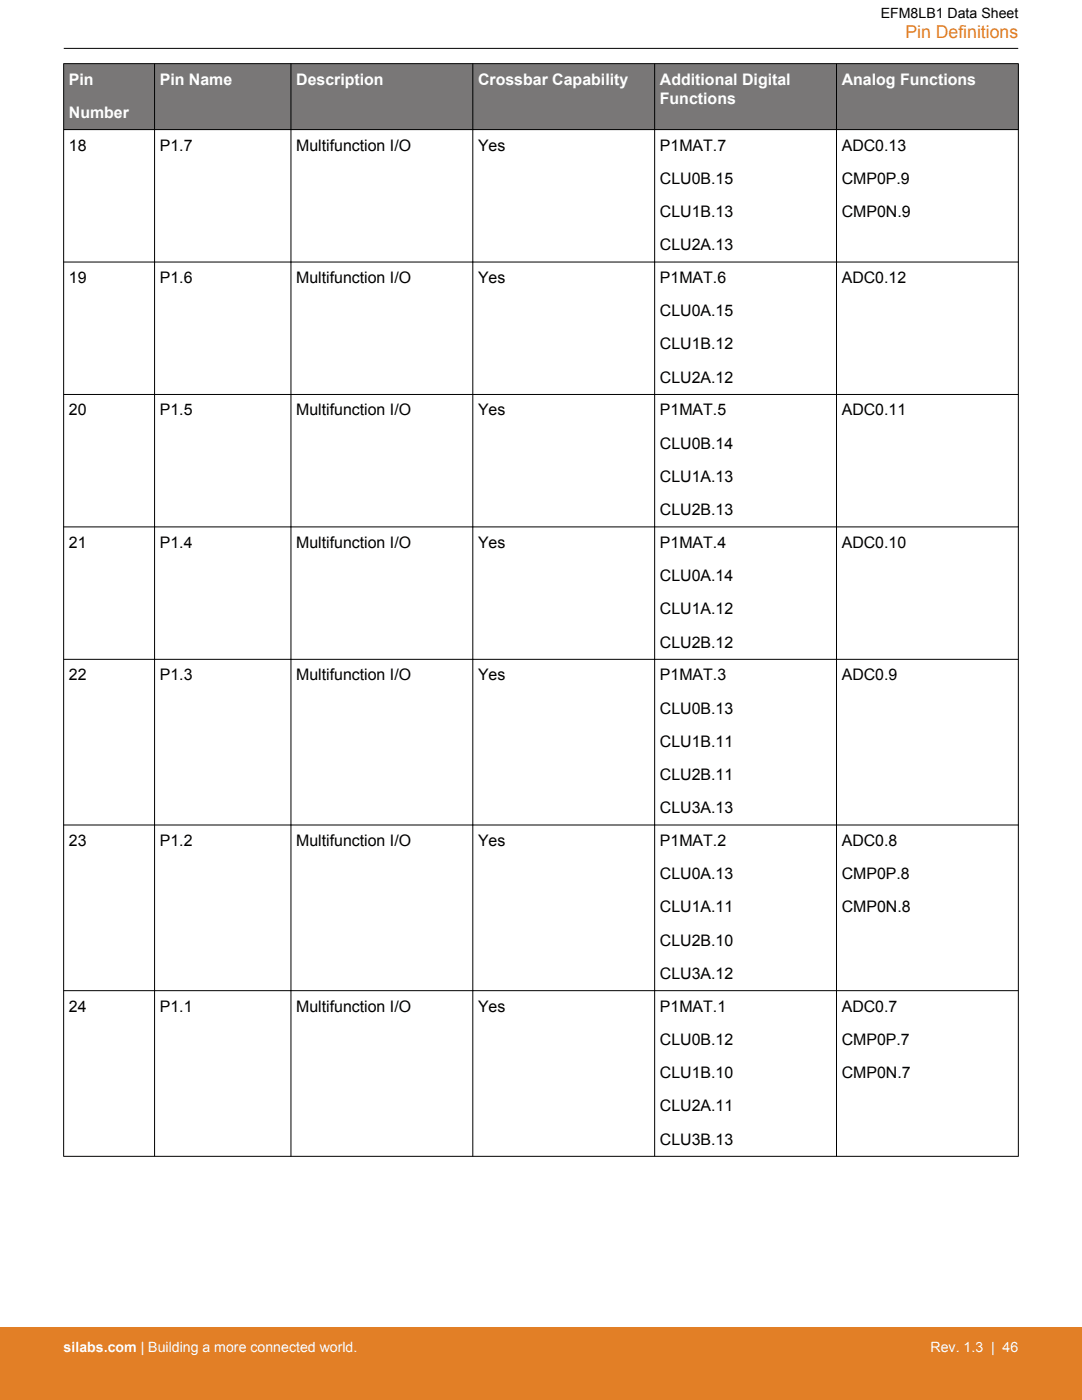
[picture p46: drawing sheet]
<svg xmlns="http://www.w3.org/2000/svg" width="216mm" height="279mm" viewBox="0 0 216 279" stroke-linecap="round" stroke-linejoin="round" font-family="sans-serif">
<defs><g id="words">
<text font-size="3.5" fill="#e27f26" x="180.7" y="7.5">Pin Definitions</text>
<g font-size="3.2" fill="#fff">
<text x="13.7" y="16.9">Pin</text>
<text x="31.9" y="16.9">Pin Name</text>
<text x="59.1" y="16.9">Description</text>
<text x="95.4" y="16.9">Crossbar Capability</text>
<text x="131.7" y="16.9">Additional Digital</text>
<text x="168" y="16.9">Analog Functions</text>
<text x="13.7" y="23.5">Number</text>
<text x="131.7" y="20.7">Functions</text>
</g>
<g font-size="3.2">
<text x="13.7" y="30">18</text>
<text x="31.9" y="30">P1.7</text>
<text x="59.1" y="30">Multifunction I/O</text>
<text x="95.4" y="30">Yes</text>
<text x="131.7" y="30">P1MAT.7</text>
<text x="168" y="30">ADC0.13</text>
<text x="131.7" y="36.7">CLU0B.15</text>
<text x="168" y="36.7">CMP0P.9</text>
<text x="131.7" y="43.3">CLU1B.13</text>
<text x="168" y="43.3">CMP0N.9</text>
<text x="131.7" y="49.9">CLU2A.13</text>
<text x="13.7" y="56.5">19</text>
<text x="31.9" y="56.5">P1.6</text>
<text x="59.1" y="56.5">Multifunction I/O</text>
<text x="95.4" y="56.5">Yes</text>
<text x="131.7" y="56.5">P1MAT.6</text>
<text x="168" y="56.5">ADC0.12</text>
<text x="131.7" y="63.1">CLU0A.15</text>
<text x="131.7" y="69.7">CLU1B.12</text>
<text x="131.7" y="76.4">CLU2A.12</text>
<text x="13.7" y="82.9">20</text>
<text x="31.9" y="82.9">P1.5</text>
<text x="59.1" y="82.9">Multifunction I/O</text>
<text x="95.4" y="82.9">Yes</text>
<text x="131.7" y="82.9">P1MAT.5</text>
<text x="168" y="82.9">ADC0.11</text>
<text x="131.7" y="89.5">CLU0B.14</text>
<text x="131.7" y="96.2">CLU1A.13</text>
<text x="131.7" y="102.8">CLU2B.13</text>
<text x="13.7" y="109.3">21</text>
<text x="31.9" y="109.3">P1.4</text>
<text x="59.1" y="109.3">Multifunction I/O</text>
<text x="95.4" y="109.3">Yes</text>
<text x="131.7" y="109.3">P1MAT.4</text>
<text x="168" y="109.3">ADC0.10</text>
<text x="131.7" y="116">CLU0A.14</text>
<text x="131.7" y="122.6">CLU1A.12</text>
<text x="131.7" y="129.2">CLU2B.12</text>
<text x="13.7" y="135.8">22</text>
<text x="31.9" y="135.8">P1.3</text>
<text x="59.1" y="135.8">Multifunction I/O</text>
<text x="95.4" y="135.8">Yes</text>
<text x="131.7" y="135.8">P1MAT.3</text>
<text x="168" y="135.8">ADC0.9</text>
<text x="131.7" y="142.4">CLU0B.13</text>
<text x="131.7" y="149">CLU1B.11</text>
<text x="131.7" y="155.7">CLU2B.11</text>
<text x="131.7" y="162.3">CLU3A.13</text>
<text x="13.7" y="168.8">23</text>
<text x="31.9" y="168.8">P1.2</text>
<text x="59.1" y="168.8">Multifunction I/O</text>
<text x="95.4" y="168.8">Yes</text>
<text x="131.7" y="168.8">P1MAT.2</text>
<text x="168" y="168.8">ADC0.8</text>
<text x="131.7" y="175.5">CLU0A.13</text>
<text x="168" y="175.5">CMP0P.8</text>
<text x="131.7" y="182.1">CLU1A.11</text>
<text x="168" y="182.1">CMP0N.8</text>
<text x="131.7" y="188.7">CLU2B.10</text>
<text x="131.7" y="195.4">CLU3A.12</text>
<text x="13.7" y="201.9">24</text>
<text x="31.9" y="201.9">P1.1</text>
<text x="59.1" y="201.9">Multifunction I/O</text>
<text x="95.4" y="201.9">Yes</text>
<text x="131.7" y="201.9">P1MAT.1</text>
<text x="168" y="201.9">ADC0.7</text>
<text x="131.7" y="208.5">CLU0B.12</text>
<text x="168" y="208.5">CMP0P.7</text>
<text x="131.7" y="215.2">CLU1B.10</text>
<text x="168" y="215.2">CMP0N.7</text>
<text x="131.7" y="221.8">CLU2A.11</text>
<text x="131.7" y="228.4">CLU3B.13</text>
</g>
<text font-size="2.8" x="175.7" y="3.5">EFM8LB1 Data Sheet</text>
<g font-size="2.8" fill="#fff">
<text x="12.7" y="269.9">silabs.com | Building a more connected world.</text>
<text x="185.7" y="269.9">Rev. 1.3 | 46</text>
</g>
</g></defs>
<g fill="#797777">
<path d="M12.7 12.7h190.5v13.2h-190.5z" fill-rule="evenodd"/>
<path d="M12.7 12.7h190.5v13.2h-190.5z" fill-rule="evenodd"/>
</g>
<g fill="none" stroke="#000" stroke-width=".2">
<path d="M12.7 12.7h190.5M12.7 12.7v218.1M12.7 9.7h190.5M30.8 12.7v218.1M58.1 12.7v218.1M94.3 12.7v218.1M130.6 12.7v218.1M166.9 12.7v218.1M203.2 12.7v218.1M12.7 25.9h190.5M12.7 52.3h190.5M12.7 78.7h190.5"/>
<path d="M12.7 105.2h190.5M12.7 131.6h190.5M12.7 164.6h190.5M12.7 197.7h190.5M12.7 230.8h190.5"/>
</g>
<path d="M0 264.9h215.9v14.5h-215.9z" fill="#e27f26"/>
<use href="#words"/>
</svg>
